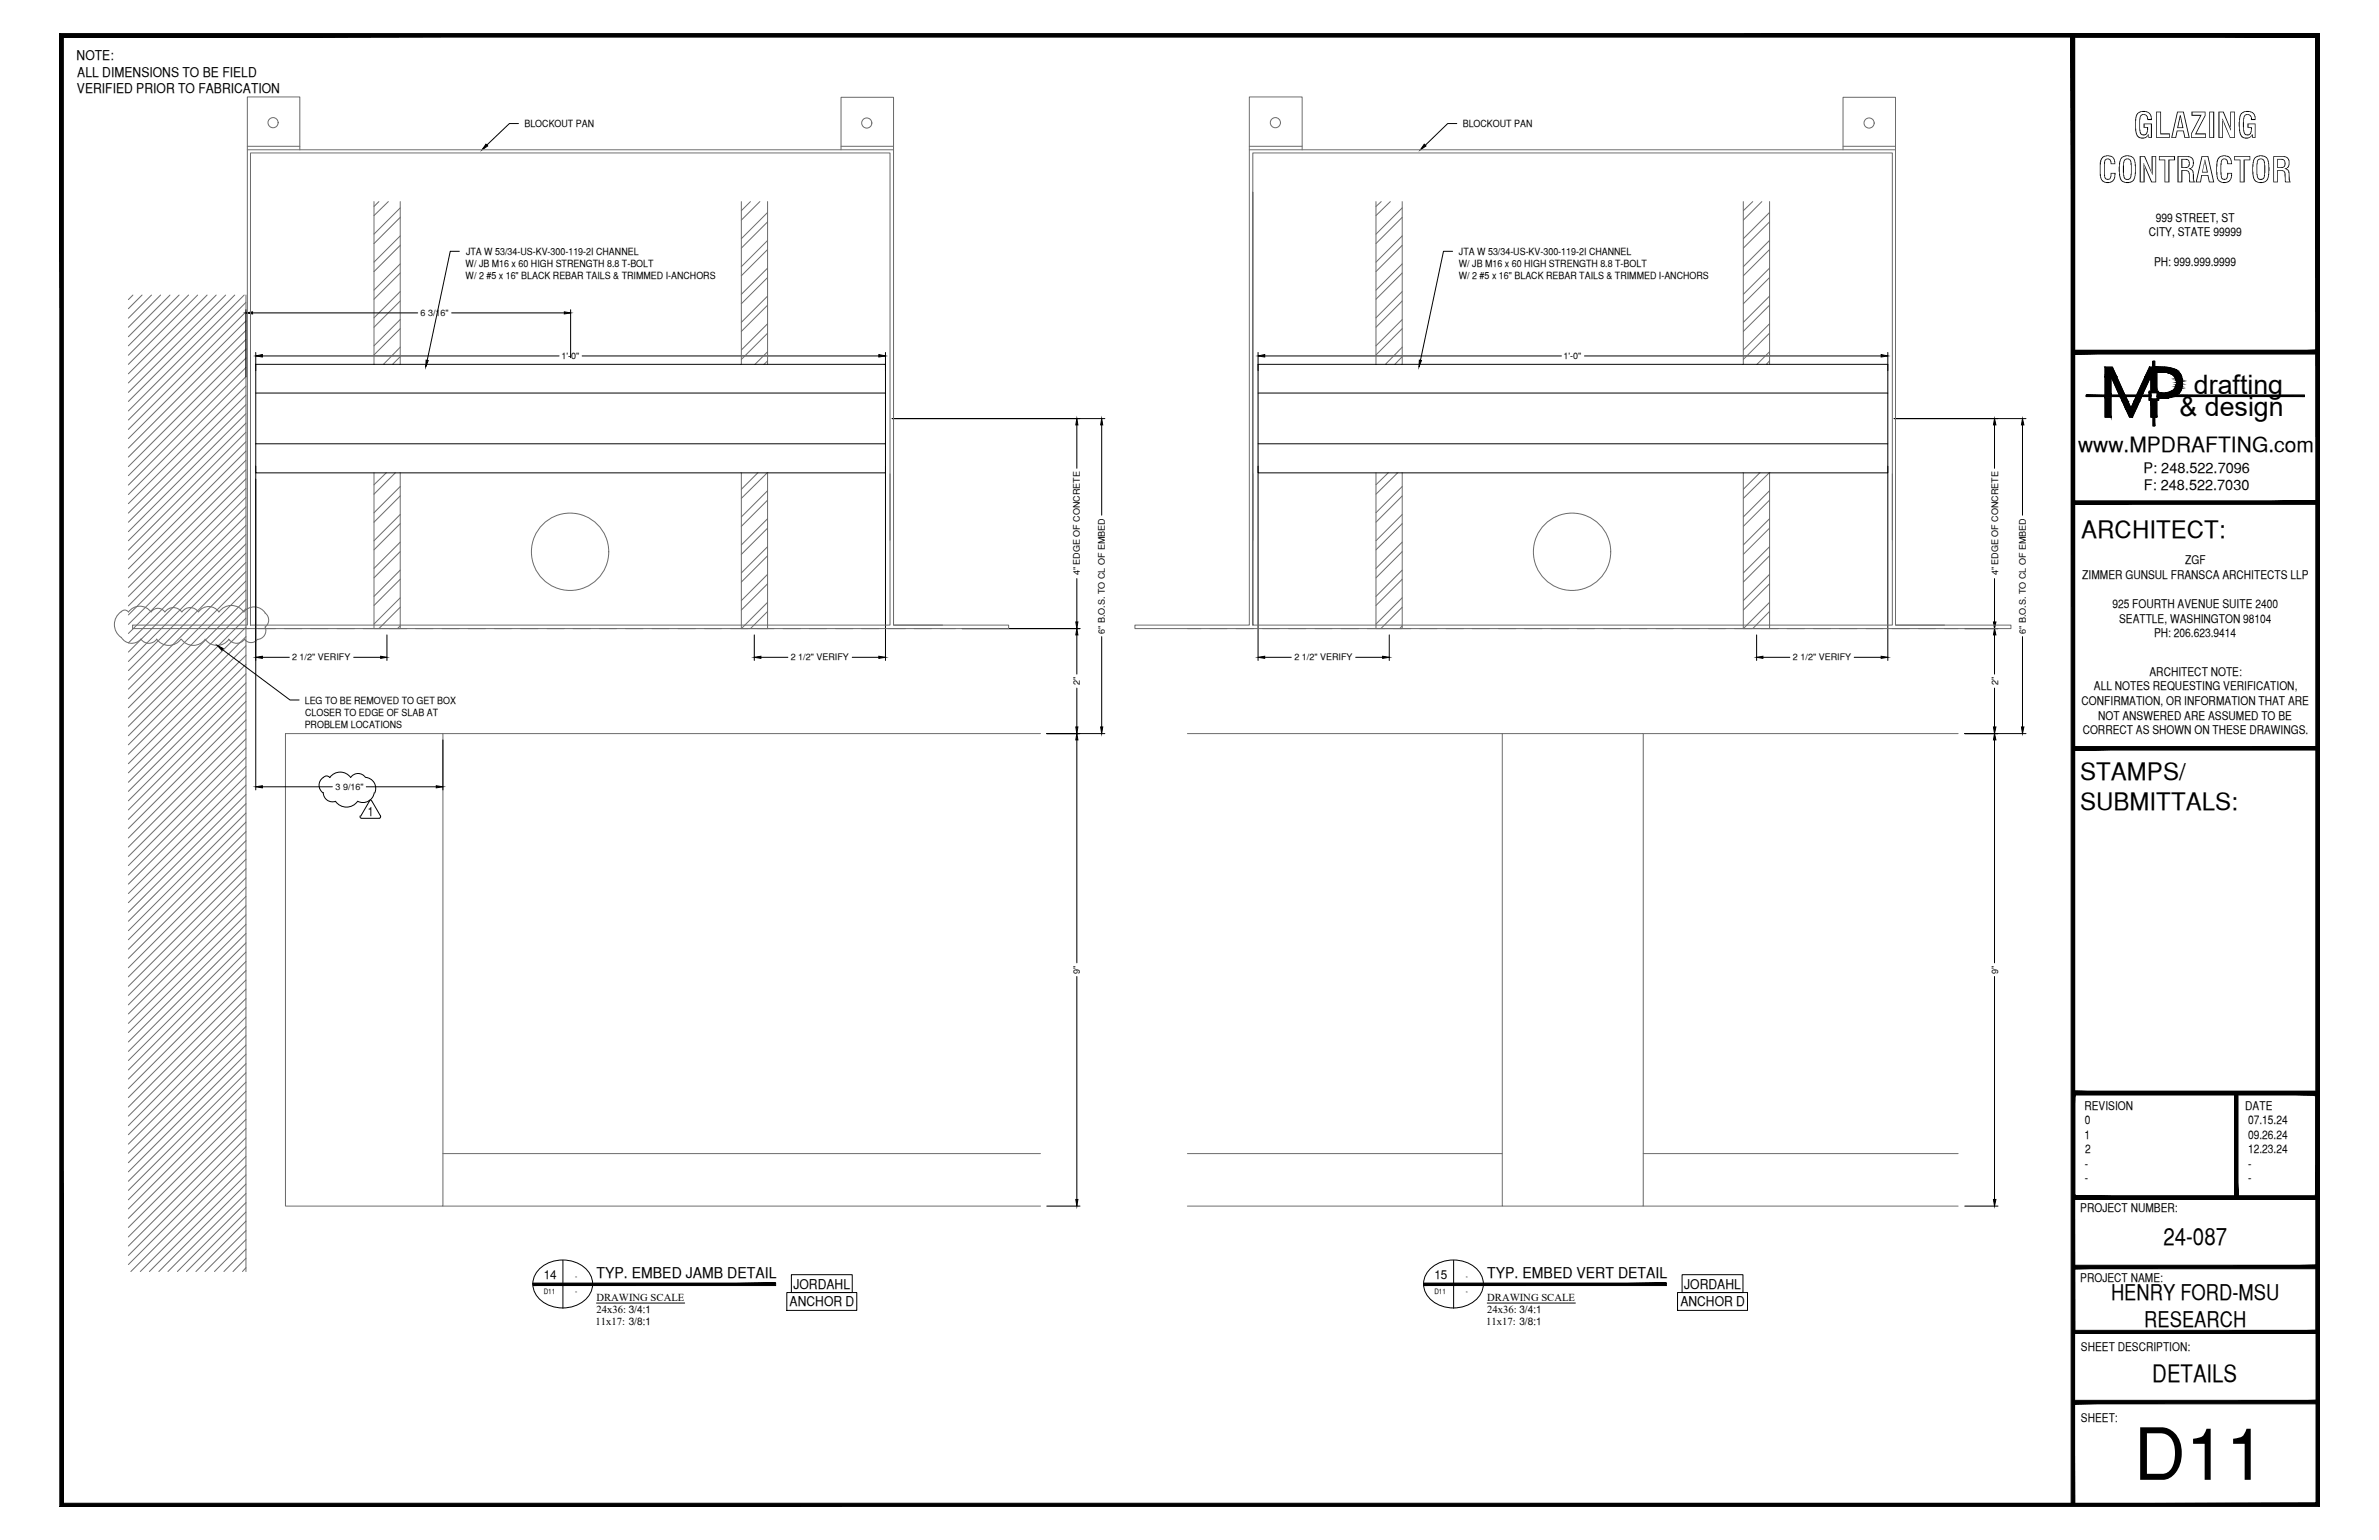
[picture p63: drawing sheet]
<svg xmlns="http://www.w3.org/2000/svg" width="432mm" height="279mm" viewBox="0 0 432 279" stroke-linecap="round" stroke-linejoin="round" font-family="sans-serif">
<defs><g id="words">
<text font-size="13.1" x="387.3" y="268.5">D11</text>
<g font-size="6.3">
<text x="387.2" y="25">GLAZING</text>
<text x="380.8" y="33.1">CONTRACTOR</text>
</g>
<g font-size="4.9">
<text x="398.2" y="71.5">drafting</text>
<text x="395.6" y="75.5">&amp; design</text>
</g>
<g font-size="4.4">
<text x="377.8" y="97.5">ARCHITECT:</text>
<text x="377.6" y="141.5">STAMPS/</text>
<text x="377.6" y="146.9">SUBMITTALS:</text>
<text x="392.7" y="225.8">24-087</text>
<text x="390.7" y="250.7">DETAILS</text>
</g>
<g font-size="3.9">
<text x="383.2" y="235.9">HENRY FORD-MSU</text>
<text x="389.2" y="240.7">RESEARCH</text>
</g>
<text font-size="3.8" x="377.2" y="82">www.MPDRAFTING.com</text>
<g font-size="2.7">
<text x="108.3" y="231.8">TYP. EMBED JAMB DETAIL</text>
<text x="269.9" y="231.8">TYP. EMBED VERT DETAIL</text>
</g>
<g font-size="2.6">
<text x="389.1" y="85.8">P: 248.522.7096</text>
<text x="389.1" y="89">F: 248.522.7030</text>
</g>
<g font-size="2.4">
<text x="13.9" y="10.9">NOTE:</text>
<text x="14" y="17">VERIFIED PRIOR TO FABRICATION</text>
<text x="14" y="13.9">ALL DIMENSIONS TO BE FIELD</text>
<text x="144" y="233.8">JORDAHL</text>
<text x="305.7" y="233.8">JORDAHL</text>
<text x="143.3" y="237">ANCHOR D</text>
<text x="305" y="237">ANCHOR D</text>
</g>
<text font-size="2.3" x="66.7" y="148">1</text>
<g font-size="2.2">
<text x="391.3" y="40.2">999 STREET, ST</text>
<text x="390" y="42.9">CITY, STATE 99999</text>
<text x="391" y="48.2">PH: 999.999.9999</text>
<text x="378" y="105">ZIMMER GUNSUL FRANSCA ARCHITECTS LLP</text>
<text x="396.6" y="102.3">ZGF</text>
<text x="383.4" y="110.3">925 FOURTH AVENUE SUITE 2400</text>
<text x="384.6" y="113">SEATTLE, WASHINGTON 98104</text>
<text x="391" y="115.6">PH: 206.623.9414</text>
<text x="380" y="125.2">ALL NOTES REQUESTING VERIFICATION,</text>
<text x="390.1" y="122.6">ARCHITECT NOTE:</text>
<text x="377.8" y="127.9">CONFIRMATION, OR INFORMATION THAT ARE</text>
<text x="380.8" y="130.6">NOT ANSWERED ARE ASSUMED TO BE</text>
<text x="378" y="133.2">CORRECT AS SHOWN ON THESE DRAWINGS.</text>
<text x="378.3" y="201.3">REVISION</text>
<text x="378.4" y="204">0</text>
<text x="407.5" y="201.3">DATE</text>
<text x="408" y="204">07.15.24</text>
<text x="378.3" y="206.6">1</text>
<text x="378.5" y="209.2">2</text>
<text x="408" y="206.6">09.26.24</text>
<text x="408" y="209.2">12.23.24</text>
<text x="378.4" y="211.9">-</text>
<text x="378.4" y="214.5">-</text>
<text x="408" y="211.9">-</text>
<text x="408" y="214.5">-</text>
<text x="377.6" y="219.9">PROJECT NUMBER:</text>
<text x="98.7" y="232">14</text>
<text x="260.3" y="232">15</text>
<text x="377.6" y="232.5">PROJECT NAME:</text>
<text x="377.7" y="245.2">SHEET DESCRIPTION:</text>
<text x="377.7" y="257.9">SHEET:</text>
</g>
<g font-size="1.9">
<text x="108.3" y="236">DRAWING SCALE</text>
<text x="108.3" y="238.1">24x36: 3/4:1</text>
<text x="269.9" y="236">DRAWING SCALE</text>
<text x="269.9" y="238.1">24x36: 3/4:1</text>
<text x="108.1" y="240.3">11x17: 3/8:1</text>
<text x="269.7" y="240.3">11x17: 3/8:1</text>
</g>
<g font-size="1.8">
<text x="95.2" y="23.1">BLOCKOUT PAN</text>
<text x="265.5" y="23.1">BLOCKOUT PAN</text>
<text x="84.6" y="46.2">JTA W 53/34-US-KV-300-119-2I CHANNEL</text>
<text x="264.8" y="46.2">JTA W 53/34-US-KV-300-119-2I CHANNEL</text>
<text x="84.5" y="48.5">W/ JB M16 x 60 HIGH STRENGTH 8.8 T-BOLT</text>
<text x="84.5" y="50.7">W/ 2 #5 x 16&quot; BLACK REBAR TAILS &amp; TRIMMED I-ANCHORS</text>
<text x="264.8" y="48.5">W/ JB M16 x 60 HIGH STRENGTH 8.8 T-BOLT</text>
<text x="264.8" y="50.7">W/ 2 #5 x 16&quot; BLACK REBAR TAILS &amp; TRIMMED I-ANCHORS</text>
<text x="55.3" y="127.6">LEG TO BE REMOVED TO GET BOX</text>
<text x="55.4" y="129.9">CLOSER TO EDGE OF SLAB AT</text>
<text x="55.3" y="132">PROBLEM LOCATIONS</text>
</g>
<g font-size="1.6">
<text x="76.3" y="57.3">6 3/16&quot;</text>
<text x="101.9" y="65.2">1'-0&quot;</text>
<text x="283.8" y="65.2">1'-0&quot;</text>
<text x="196" y="104.4" transform="rotate(-90 196 104.4)">4&quot; EDGE OF CONCRETE</text>
<text x="362.6" y="104.4" transform="rotate(-90 362.6 104.4)">4&quot; EDGE OF CONCRETE</text>
<text x="53" y="119.8">2 1/2&quot; VERIFY</text>
<text x="143.5" y="119.8">2 1/2&quot; VERIFY</text>
<text x="200.5" y="115" transform="rotate(-90 200.5 115)">6&quot; B.O.S. TO CL OF EMBED</text>
<text x="234.9" y="119.8">2 1/2&quot; VERIFY</text>
<text x="325.4" y="119.8">2 1/2&quot; VERIFY</text>
<text x="367.7" y="115" transform="rotate(-90 367.7 115)">6&quot; B.O.S. TO CL OF EMBED</text>
<text x="196" y="124.3" transform="rotate(-90 196 124.3)">2&quot;</text>
<text x="362.6" y="124.3" transform="rotate(-90 362.6 124.3)">2&quot;</text>
<text x="60.9" y="143.3">3 9/16&quot;</text>
<text x="196" y="176.7" transform="rotate(-90 196 176.7)">9&quot;</text>
<text x="362.6" y="176.7" transform="rotate(-90 362.6 176.7)">9&quot;</text>
</g>
<g font-size="1.3">
<text x="104.4" y="232">-</text>
<text x="266.1" y="232">-</text>
<text x="98.7" y="234.8">D11</text>
<text x="104.4" y="234.8">-</text>
<text x="260.3" y="234.8">D11</text>
<text x="266.1" y="234.8">-</text>
</g>
</g></defs>
<!-- layer: SURROUNDING CONDITIONS -->
<g fill="none" stroke="#6c6c6c" stroke-width=".18">
<path d="M44.9 26.5h9.5M45.5 34.9v78.5h116v-85.7h-116v85.7M54.4 27.2v-9.6h-9.5v95.8h-20.8v.6h159v-.6h-20.9M67.9 36.6v29.5M68.8 36.6l-.9 .9M70.5 36.6l-2.6 2.5M72.6 37.7l-4.7 4.8M72.6 39.4l-4.7 4.8M72.6 36.6v29.5M134.6 36.6v29.5M136.2 36.6l-1.6 1.6M137.9 36.6l-3.3 3.3"/>
<path d="M139.3 38.5l-4.7 4.8M139.3 36.6v29.5M152.7 27.2v-9.5h9.5v95.7h8.9M152.7 26.5h9.5v.7h-117.3M226.8 26.5h9.5M227.4 34.9v78.5h116.1v-85.7h-116.1v85.7M236.3 27.2v-9.6h-9.5v95.8h-20.8v.6h159v-.6h-21M249.7 36.6v29.5M250.7 36.6l-1 .9M252.3 36.6l-2.6 2.5M254.5 37.7l-4.8 4.8M254.5 39.4l-4.8 4.8"/>
<path d="M254.5 36.6v29.5M316.4 36.6v29.5M318.1 36.6l-1.7 1.6M319.8 36.6l-3.4 3.3M321.2 38.5l-4.8 4.8M321.2 36.6v29.5M334.5 27.2v-9.5h9.5v95.7h8.9M334.5 26.5h9.5v.7h-117.2M24.1 53.5l-.8 .9M25.8 53.5l-2.5 2.5M27.5 53.5l-4.2 4.2M29.1 53.5l-5.8 5.9"/>
<path d="M30.9 53.5l-7.6 7.6M32.5 53.5l-9.2 9.2M34.2 53.5l-10.9 11M35.9 53.5l-12.6 12.6M37.6 53.5l-14.3 14.3M39.2 53.5l-15.9 16M41 53.5l-17.7 17.7M42.6 53.5l-19.3 19.3M44.3 53.5l-21 21M44.6 54.9l-21.3 21.3M44.6 56.6l-21.3 21.3M44.6 58.2l-21.3 21.4"/>
<path d="M44.6 59.9l-21.3 21.4M44.6 53.5v177.2M72.6 42.8l-4.7 4.8M72.6 47.9l-4.7 4.7M72.6 52.9l-4.7 4.8M72.6 58l-4.7 4.7M72.6 44.5l-4.7 4.8M72.6 49.5l-4.7 4.8M72.6 54.6l-4.7 4.8M72.6 59.6l-4.7 4.8M139.3 43.6l-4.7 4.8M139.3 48.6l-4.7 4.8"/>
<path d="M139.3 53.7l-4.7 4.8M139.3 58.7l-4.7 4.8M139.3 40.3l-4.7 4.7M139.3 45.3l-4.7 4.7M139.3 50.4l-4.7 4.7M139.3 55.4l-4.7 4.7M254.5 42.8l-4.8 4.8M254.5 47.9l-4.8 4.7M254.5 52.9l-4.8 4.8M254.5 58l-4.8 4.7M254.5 44.5l-4.8 4.8M254.5 49.5l-4.8 4.8"/>
<path d="M254.5 54.6l-4.8 4.8M254.5 59.6l-4.8 4.8M321.2 43.6l-4.8 4.8M321.2 48.6l-4.8 4.8M321.2 53.7l-4.8 4.8M321.2 58.7l-4.8 4.8M321.2 40.3l-4.8 4.7M321.2 45.3l-4.8 4.7M321.2 50.4l-4.8 4.7M321.2 55.4l-4.8 4.7M44.6 61.6l-21.3 21.3M44.6 63.3l-21.3 21.3"/>
<path d="M44.6 65l-21.3 21.3M44.6 66.7l-21.3 21.3M44.6 68.3l-21.3 21.4M44.6 70l-21.3 21.4M44.6 71.7l-21.3 21.4M44.6 73.4l-21.3 21.3M44.6 75.1l-21.3 21.4M44.6 76.8l-21.3 21.3M44.6 78.4l-21.3 21.4M72.6 63l-3 3.1M72.6 64.7l-1.4 1.4M139.3 63.8l-2.3 2.3"/>
<path d="M139.3 60.5l-4.7 4.7M139.3 65.5l-.6 .6M254.5 63l-3 3.1M254.5 64.7l-1.3 1.4M321.2 63.8l-2.3 2.3M321.2 60.5l-4.8 4.7M321.2 65.5l-.6 .6M44.6 80.1l-21.3 21.4M44.6 81.9l-21.3 21.3M44.6 83.5l-21.3 21.3M44.6 85.2l-21.3 21.4M44.6 86.9l-21.3 21.3"/>
<path d="M44.6 88.6l-21.3 21.3M44.6 90.2l-21.3 21.4M44.6 91.9l-21.3 21.4M44.6 93.6l-21.3 21.3M44.6 95.3l-21.3 21.3M44.6 97l-21.3 21.3M44.6 98.7l-21.3 21.3M45.5 86v12M67.9 85.8v28.2h4.7v-28.2M70.1 85.8l-2.2 2.1M71.8 85.8l-3.9 3.9M72.6 88.3l-4.7 4.7"/>
<path d="M72.6 93.3l-4.7 4.8M72.6 98.4l-4.7 4.7M72.6 90l-4.7 4.7M72.6 95l-4.7 4.8M134.6 85.8v28.2h4.7v-28.2M137.5 85.8l-2.9 3M139.3 85.8l-4.7 4.6M139.3 89l-4.7 4.8M139.3 94.1l-4.7 4.8M139.3 99.2l-4.7 4.7M139.3 90.7l-4.7 4.8M139.3 95.8l-4.7 4.8"/>
<path d="M161.5 86v12M227.4 86v12M249.7 85.8v28.2M252 85.8l-2.3 2.1M253.7 85.8l-4 3.9M254.5 88.3l-4.8 4.7M254.5 93.3l-4.8 4.8M254.5 98.4l-4.8 4.7M254.5 90l-4.8 4.7M254.5 95l-4.8 4.8M254.5 85.8v28.2M316.4 85.8v28.2l4.8-4.7"/>
<path d="M319.4 85.8l-3 3M321.1 85.8l-4.7 4.6M321.2 89l-4.8 4.8M321.2 94.1l-4.8 4.8M321.2 99.2l-4.8 4.7M321.2 90.7l-4.8 4.8M321.2 95.8l-4.8 4.8M321.2 85.8v28.2M343.5 86v12M22 111a2.83 2.83 0 0 0 0 4.6M22 111a.79 .79 0 0 1 1.3 0M22 115.6a2.19 2.19 0 0 0 3.6 .3"/>
<path d="M23.3 111.1a2.51 2.51 0 0 1 4.1 0M25.6 116a1.75 1.75 0 0 0 2.8 0M27.4 111a1.49 1.49 0 0 1 2.5 0M28.4 115.9a2.7 2.7 0 0 0 4.4 0M29.9 111a1.87 1.87 0 0 1 3.1 0M32.9 116a2.64 2.64 0 0 0 4.3 0 2.64 2.64 0 0 0 4.4 0M33 111a1.81 1.81 0 0 1 3 0M36 111a2.25 2.25 0 0 1 3.7 0M37.7 114h2.8M39.7 111a2.76 2.76 0 0 1 4.6 0M41.5 116a1.75 1.75 0 0 0 2.9 0 1.43 1.43 0 0 0 2.3 0M42.1 114h3.2"/>
<path d="M44.3 111a2.38 2.38 0 0 1 3.8 .2M44.6 100.3l-21.3 21.4M44.6 102l-21.3 21.4M44.6 103.7l-21.3 21.3M44.6 105.4l-21.3 21.3M44.6 107.1l-21.3 21.3M44.6 108.8l-21.3 21.3M44.6 110.4l-21.3 21.4M44.6 112.1l-21.3 21.4M44.6 113.8l-21.3 21.3M44.6 115.5l-21.3 21.3M44.6 117.2l-21.3 21.4"/>
<path d="M44.6 118.9l-21.3 21.3M46.9 114h3.1M48.1 111.2a1.56 1.56 0 0 1 0 2.6M48.1 113.8a1.62 1.62 0 0 1-1.4 2.2M51.6 114h3.2M56.4 114h3.2M61.2 114h3.1M65.9 114h3.2M70.7 114h3.2M72.6 103.4l-4.7 4.8M72.6 108.5l-4.7 4.7M72.6 113.5l-.5 .5"/>
<path d="M72.6 100.1l-4.7 4.7M72.6 105.1l-4.7 4.8M72.6 110.2l-3.8 3.8M75.4 114h3.2M80.2 114h3.2M85 114h3.1M89.7 114h3.2M94.5 114h3.2M99.3 114h3.1M104 114h3.2M108.8 114h3.2M113.5 114h3.2"/>
<path d="M118.3 114h3.2M123.1 114h3.1M127.8 114h3.2M132.6 114h3.2M137.4 114h3.1M139.3 104.2l-4.7 4.8M139.3 109.3l-4.7 4.7M139.3 100.8l-4.7 4.8M139.3 105.9l-4.7 4.8M139.3 110.9l-3.1 3.1M142.1 114h3.2M146.9 114h3.2"/>
<path d="M151.6 114h3.2M156.4 114h3.2M161.2 114h3.1M165.9 114h3.2M170.7 114h2.8M215.5 114h2.5M219.6 114h3.2M224.3 114h3.2M229.1 114h3.2M233.9 114h3.1M238.6 114h3.2M243.4 114h3.2"/>
<path d="M248.2 114h7.9M254.5 103.4l-4.8 4.8M254.5 108.5l-4.8 4.7M254.5 113.5l-.4 .5M254.5 100.1l-4.8 4.7M254.5 105.1l-4.8 4.8M254.5 110.2l-3.9 3.8M257.7 114h3.2M262.4 114h3.2M267.2 114h3.2M272 114h3.1M276.7 114h3.2"/>
<path d="M281.5 114h3.2M286.3 114h3.1M291 114h3.2M295.8 114h3.2M300.5 114h3.2M305.3 114h3.2M310.1 114h3.1M314.8 114h8M321.2 104.2l-4.8 4.8M321.2 100.8l-4.8 4.8M321.2 105.9l-4.8 4.8M321.2 110.9l-3.1 3.1"/>
<path d="M324.4 114h3.1M329.1 114h3.2M333.9 114h3.2M338.6 114h3.2M343.4 114h3.2M348.2 114h3.1M352.9 114h2.5M44.6 120.5l-21.3 21.4M44.6 122.2l-21.3 21.4M44.6 123.9l-21.3 21.4M44.6 125.6l-21.3 21.3M44.6 127.3l-21.3 21.4"/>
<path d="M44.6 129l-21.3 21.3M44.6 130.6l-21.3 21.4M44.6 132.3l-21.3 21.4M44.6 134l-21.3 21.4M44.6 135.7l-21.3 21.3M44.6 137.4l-21.3 21.3M44.6 139.1l-21.3 21.3M51.8 133.1h28.6v85.7h-28.6zM80.4 133.1h108.4M215.5 133.1h57.2M272.7 133.1h25.6v85.7h-25.6zM298.3 133.1h57.1"/>
<path d="M44.6 140.8l-21.3 21.3M44.6 142.4l-21.3 21.4M44.6 144.1l-21.3 21.4M44.6 145.8l-21.3 21.3M44.6 147.5l-21.3 21.3M44.6 149.2l-21.3 21.3M44.6 150.9l-21.3 21.3M44.6 152.5l-21.3 21.4M44.6 154.2l-21.3 21.4M44.6 155.9l-21.3 21.3M44.6 157.6l-21.3 21.3M44.6 159.3l-21.3 21.3"/>
<path d="M44.6 161l-21.3 21.3M44.6 162.6l-21.3 21.4M44.6 164.3l-21.3 21.4M44.6 166l-21.3 21.3M44.6 167.7l-21.3 21.3M44.6 169.4l-21.3 21.4M44.6 171.1l-21.3 21.3M44.6 172.7l-21.3 21.4M44.6 174.4l-21.3 21.4M44.6 176.1l-21.3 21.4M44.6 177.8l-21.3 21.3M44.6 179.5l-21.3 21.4"/>
<path d="M44.6 181.2l-21.3 21.3M44.6 182.8l-21.3 21.4M44.6 184.5l-21.3 21.4M44.6 186.2l-21.3 21.4M44.6 187.9l-21.3 21.3M44.6 189.6l-21.3 21.3M44.6 191.3l-21.3 21.3M44.6 193l-21.3 21.3M44.6 194.6l-21.3 21.4M44.6 196.3l-21.3 21.4M44.6 198l-21.3 21.3M44.6 199.7l-21.3 21.3"/>
<path d="M44.6 201.4l-21.3 21.3M44.6 203.1l-21.3 21.3M44.6 204.7l-21.3 21.4M44.6 206.4l-21.3 21.4M44.6 208.1l-21.3 21.3M44.6 209.8l-20.9 20.9M44.6 211.5l-19.1 19.2M44.6 213.2l-17.5 17.5M44.6 214.8l-15.8 15.9M44.6 216.5l-14.1 14.2M44.6 218.2l-12.4 12.5M44.6 219.9l-10.8 10.8"/>
<path d="M80.4 218.8h108.4M80.4 209.3h108.4M215.5 218.8h57.2M215.5 209.3h57.2M298.3 218.8h57.1M298.3 209.3h57.1M44.6 221.6l-9 9.1M44.6 223.3l-7.4 7.4M44.6 224.9l-5.7 5.8M44.6 226.6l-4 4.1M44.6 228.3l-2.3 2.4M44.6 230l-.6 .7"/>
<circle cx="49.6" cy="22.3" r=".92"/>
<circle cx="157.3" cy="22.3" r=".92"/>
<circle cx="231.5" cy="22.3" r=".92"/>
<circle cx="339.2" cy="22.3" r=".92"/>
<circle cx="103.5" cy="100.1" r="7"/>
<circle cx="285.3" cy="100.1" r="7"/>
</g>
<!-- layer: DIM -->
<g fill="none" stroke="#000" stroke-width=".18">
<path d="M44.6 56.2v12.2M45.8 56.8h30M82 56.8h20.4M103.6 56.2v8.7M46.4 63.9v3.3M47.6 64.6h53.9M105.7 64.6h53.8M160.7 63.9v3.3M161.9 75.9h38.6M195.5 77.1v7.9M200 77.1v16.4M228.3 63.9v3.3"/>
<path d="M229.6 64.6h53.8M287.6 64.6h53.8M342.6 63.9v3.3M343.8 75.9h23.9M362 77.1v7.9M367.1 77.1v16.4M46.4 84.6v58.7M160.7 84.6v35.2M228.3 84.6v35.2M342.6 84.6v35.2M47.6 119.3h4.9M64.2 119.3h4.9"/>
<path d="M70.2 115.2v4.6M136.9 115.2v4.6M138.1 119.3h4.9M154.7 119.3h4.8M174.6 114h21.4M195.5 105v7.8M195.5 115.2v7.1M200 115.5v16.4M229.6 119.3h4.8M246.1 119.3h4.9M252.2 115.2v4.6M318.8 115.2v4.6"/>
<path d="M320 119.3h4.9M336.5 119.3h4.9M356.6 114h6M362 105v7.8M362 115.2v7.1M367.1 115.5v16.4M80.4 134.2v9.1M190 133.1h10.5M195.5 124.8v7.1M195.5 134.2v40.5M356.6 133.1h11.1M362 124.8v7.1"/>
<path d="M362 134.2v40.5M47.6 142.7h12.7M66.5 142.7h12.7M195.5 177.2v40.4M362 177.2v40.4M190 218.8h6M356.6 218.8h6"/>
</g>
<g fill="#000" stroke="#000" stroke-width=".18">
<path d="M44.6 56.8l1.2-.2v.4zM102.4 56.6l1.2 .2-1.2 .2zM46.4 64.6l1.2-.3v.5zM159.5 64.3l1.2 .3-1.2 .2zM195.5 75.9l.1 1.2h-.3zM200 75.9l.2 1.2h-.4zM228.3 64.6l1.3-.3v.5zM341.4 64.3l1.2 .3-1.2 .2zM362 75.9l.3 1.2h-.5zM367.1 75.9l.2 1.2h-.4zM46.4 119.3l1.2-.2v.3zM69.1 119.1l1.1 .2-1.1 .1z"/>
<path d="M136.9 119.3l1.2-.2v.3zM159.5 119.1l1.2 .2-1.2 .1zM195.3 112.8h.3l-.1 1.2zM195.5 114l.1 1.2h-.3zM228.3 119.3l1.3-.2v.3zM251 119.1l1.2 .2-1.2 .1zM318.8 119.3l1.2-.2v.3zM341.4 119.1l1.2 .2-1.2 .1zM361.8 112.8h.5l-.3 1.2zM362 114l.3 1.2h-.5zM195.5 133.1l.1 1.1h-.3zM195.3 131.9h.3l-.1 1.2z"/>
<path d="M199.8 131.9h.4l-.2 1.2zM362 133.1l.3 1.1h-.5zM361.8 131.9h.5l-.3 1.2zM366.9 131.9h.4l-.2 1.2zM46.4 142.7l1.2-.1v.3zM79.2 142.6l1.2 .1-1.2 .2zM195.3 217.6h.3l-.1 1.2zM361.8 217.6h.5l-.3 1.2z"/>
</g>
<!-- layer: SYMBOLS -->
<g fill="#000" stroke="#000" stroke-width=".18">
<path d="M96.8 232.8v.4l44-.4zM96.8 233.2l44-.4v.4z"/>
<path d="M258.4 232.8v.4l44.1-.4zM258.4 233.2l44.1-.4v.4z"/>
</g>
<path d="M98 230.1a6.3 6.3 0 0 1 8.8 .7 3.9 3.9 0 0 1-1.9 5.9 6 6 0 0 1-7.8-2.2 3.7 3.7 0 0 1 .9-4.4zM102.2 228.7v8.7M259.7 230.1a6.3 6.3 0 0 1 8.8 .7 3.9 3.9 0 0 1-1.9 5.9 6 6 0 0 1-7.9-2.2 3.7 3.7 0 0 1 1-4.4zM263.8 228.7v8.7" fill="none" stroke="#000" stroke-width=".18"/>
<!-- layer: MEDIUM_2 -->
<path d="M108.3 236.4h16M269.9 236.4h16" fill="none" stroke="#000" stroke-width=".18"/>
<!-- layer: NOTES -->
<path d="M94.1 22.4h-1.6l-4.2 4M264.4 22.4h-1.6l-4.1 4M83.4 45.6h-1.7l-4.2 19.8M263.7 45.6h-1.7l-4.2 19.8M40.4 117.9l12.2 9.1h1.7M142.8 234.5h12.7v3.2h-12.7zM143.6 231.3h11.1v3.2h-11.1zM304.5 234.5h12.7v3.2h-12.7zM305.3 231.3h11.1v3.2h-11.1z" fill="none" stroke="#000" stroke-width=".18"/>
<g fill="#fff" stroke="#fff" stroke-width=".18">
<path d="M94.6 21.1v2.6l13.8-2.6zM94.6 23.7l13.8-2.6v2.6z"/>
<path d="M54.8 125.7v7l29.5-7zM54.8 132.7l29.5-7v7z"/>
<path d="M265 21.1v2.6l13.7-2.6zM265 23.7l13.7-2.6v2.6z"/>
<path d="M83.9 44.3v7.1l46.7-7.1zM83.9 51.4l46.7-7.1v7.1z"/>
<path d="M264.2 44.3v7.1l46.6-7.1zM264.2 51.4l46.6-7.1v7.1z"/>
</g>
<path d="M88.2 26.2l.3 .3-1 .7zM258.5 26.2l.3 .3-1 .7zM77.3 65.3l.4 .1-.4 1.1zM257.6 65.3l.4 .1-.4 1.1zM39.4 117.1l1.1 .6-.2 .3z" fill="#000" stroke="#000" stroke-width=".18"/>
<!-- layer: DIM -->
<path d="M76.1 55.9v1.8l5.6-1.8zM76.1 57.7l5.6-1.8v1.8z" fill="#fff" stroke="#fff" stroke-width=".18"/>
<!-- layer: Schiene -->
<path d="M46.4 66.1h114.3v19.7h-114.3zM46.4 71.3h114.3M228.3 66.1h114.3v19.7h-114.3zM228.3 71.3h114.3M46.4 80.5h114.3M228.3 80.5h114.3" fill="none" stroke="#000" stroke-width=".18"/>
<!-- layer: 1ST REVISIONS -->
<g fill="none" stroke="#000" stroke-width=".18">
<path d="M58.6 141.1a1.68 1.68 0 0 0 0 2.7M58.7 143.8a1.68 1.68 0 0 0 2.2 1.6M58.7 141.1a.73 .73 0 0 1 1.2 0M59.9 141.1a2.32 2.32 0 0 1 3.8 0M60.9 145.4a2.44 2.44 0 0 0 4 0M63.7 141a1.62 1.62 0 0 1 2.6 0M65.4 148a.29 .29 0 0 0 .2 .5M65.7 148.5h3.1M66.4 141a2 2 0 0 1 1.6 2.9M67 145.3a.29 .29 0 0 1 .5 0M67.1 145.4l-1.6 2.7M67.5 145.4l1.6 2.7"/>
<path d="M67.9 143.8a2.06 2.06 0 0 1-3 1.6M69 148a.29 .29 0 0 1-.2 .5"/>
</g>
<!-- layer: TITLE BLOCK -->
<g fill="#000" stroke="#000" stroke-width=".18">
<path d="M393.1 71.3h2.4zM394.3 68h1.6z"/>
<path d="M376.3 6.5v.2h44.1zM376.3 6.5h44.3l-.2 .2z"/>
<path d="M375.9 6.4l.7 266.6v-266.6zM375.9 6.4l.7 266.6h-.7z"/>
<path d="M420.6 6.5l-.2 .2 .2 234.9zM420.4 6.7l.2 234.9h-.2z"/>
<path d="M421 6.1l-.6 .6 .6 266.7zM420.4 6.7l.6 266.7-.6-.7zM10.9 273.4h410.1l-.6-.7zM10.9 273.4l.6-.7h408.9zM10.9 6.1v267.3l.6-.7zM10.9 6.1l.6 .6v266zM10.9 6.1l.6 .6 409.5-.6zM11.5 6.7l409.5-.6-.6 .6z"/>
<path d="M382.1 68.3h1.1zM382.1 68.3h1.1z"/>
<path d="M382.1 68.3l1.1 3.3v-3.3zM382.1 68.3l1.1 3.3h-1.1z"/>
<path d="M382.1 72.1l1.1 3.6v-3.6zM382.1 72.1l1.1 3.6h-1.1z"/>
<path d="M382.1 66.6l2.1 1.7-.8-1.7zM382.1 66.6l2.1 1.7h-2.1z"/>
<path d="M383.2 68.3h1zM383.2 68.3h1z"/>
<path d="M383.2 68.3l2.4 3.3-1.4-3.3zM383.2 68.3l2.4 3.3h-1z"/>
<path d="M384.9 72.1l1.3 .7-.3-.7zM384.9 72.1l1.3 .7h-1z"/>
<path d="M385.2 72.8l1.6 1.2-.6-1.2zM385.2 72.8l1.6 1.2h-1z"/>
<path d="M385.8 74l1.2 1.7 .8-1.7zM385.8 74l1.2 1.7h-.5z"/>
<path d="M387.3 72.8l.5 1.2 .6-1.2zM387.3 72.8l.5 1.2h-1z"/>
<path d="M387.7 72.1l.7 .7 .3-.7zM387.7 72.1l.7 .7h-1.1z"/>
<path d="M389.4 68.3l-.5 3.3 1.5-3.3zM389.4 68.3l-.5 3.3h-1z"/>
<path d="M390.1 71.2l.3 .5v-.5zM390.1 71.2l.3 .5h-.3z"/>
<path d="M378.7 71.7l11.7 .2v-.2zM378.7 71.7l11.7 .2h-11.7z"/>
<path d="M390.1 71.9l.3 .5v-.5zM390.1 71.9l.3 .5h-.3z"/>
<path d="M390.1 66.6l.6 1.7v-1.7zM390.1 66.6l.6 1.7h-1.3z"/>
<path d="M390.4 68.3l.3 2.6v-2.6zM390.4 68.3l.3 2.6h-.3z"/>
<path d="M390.4 72.8l.3 2.9v-2.9zM390.4 72.8l.3 2.9h-.3z"/>
<path d="M390.8 65.5l.3 5.5v-5.5zM390.8 65.5l.3 5.5h-.3z"/>
<path d="M390.8 72.6l.3 4.7v-4.7zM390.8 72.6l.3 4.7h-.3z"/>
<path d="M391.2 67.6l.3 3.3v-3.3zM391.2 67.6l.3 3.3h-.3z"/>
<path d="M391.2 72.8l.3 2.9v-2.9zM391.2 72.8l.3 2.9h-.3z"/>
<path d="M390.1 71l1.7 .2v-.2zM390.1 71l1.7 .2h-1.7z"/>
<path d="M391.5 71.2l.3 .5v-.5zM391.5 71.2l.3 .5h-.3z"/>
<path d="M391.5 71.9l.3 .5v-.5zM391.5 71.9l.3 .5h-.3z"/>
<path d="M390.1 72.4l1.7 .2v-.2zM390.1 72.4l1.7 .2h-1.7z"/>
<path d="M391.2 66.6l2.4 .1zM391.2 66.6l2.4 .1z"/>
<path d="M391.2 66.7l3.1 .2-.7-.2zM391.2 66.7l3.1 .2h-3.1z"/>
<path d="M391.9 72.2h1.7zM391.9 72.2l1.2 .1z"/>
<path d="M391.9 72.1l1.7 .1 .6-.1zM391.9 72.1l1.7 .1h-1.7z"/>
<path d="M391.2 66.9l3.8 .2-.7-.2zM391.2 66.9l3.8 .2h-3.8z"/>
<path d="M391.2 67.1l4.2 .3-.4-.3zM391.2 67.1l4.2 .3h-4.2z"/>
<path d="M391.2 67.4l4.3 .2-.1-.2zM391.2 67.4l4.3 .2h-4.3z"/>
<path d="M392.9 67.6h2.6zM392.9 67.6h2.6z"/>
<path d="M393.3 67.6l2.3 .1-.1-.1zM393.3 67.6l2.3 .1h-2zM393.6 67.7h2zM393.6 67.7h2z"/>
<path d="M393.4 71.2l2.1 .1zM393.1 71.3h2.4zM393.1 71.3h2.4z"/>
<path d="M391.9 71.3l3.3 .3 .3-.3zM391.9 71.3l3.3 .3h-3.3z"/>
<path d="M393.6 67.7l2.1 .1-.1-.1zM393.6 67.7l2.1 .1h-1.7z"/>
<path d="M393.8 71.2h1.8zM393.4 71.2h2.1z"/>
<path d="M394 67.8l1.9 .2-.2-.2zM394 67.8l1.9 .2h-1.6zM394.3 68h1.6z"/>
<path d="M394.1 71.1l1.5 .1 .1-.1zM393.8 71.2l.3-.1 1.5 .1z"/>
<path d="M394.2 70.9l1.5 .2 .1-.2zM394.2 70.9l1.5 .2h-1.6z"/>
<path d="M394.4 68l1.5 .2v-.2zM394.4 68l1.5 .2h-1.3z"/>
<path d="M394.4 70.9h1.5zM394.2 70.9h1.6z"/>
<path d="M394.6 68.2l1.4 .1-.1-.1zM394.6 68.2l1.4 .1h-1.3z"/>
<path d="M394.6 70.7l1.3 .2v-.2zM394.6 70.7l1.3 .2h-1.5z"/>
<path d="M394.7 68.3l1.3 .2v-.2zM394.7 68.3l1.3 .2h-1.2z"/>
<path d="M394.8 68.5l1.2 .2v-.2zM394.8 68.5l1.2 .2h-1.1zM394.9 68.7h1.1zM394.9 68.7h1.1z"/>
<path d="M394.8 70.4l1.2 .1v-.1zM394.8 70.4l1.2 .1h-1.3z"/>
<path d="M394.7 70.5l1.2 .2 .1-.2zM394.7 70.5l1.2 .2h-1.3z"/>
<path d="M394.9 68.7l1.2 .3-.1-.3zM394.9 68.7l1.2 .3h-1.1z"/>
<path d="M394.9 70.2l1.1 .2v-.2zM394.9 70.2l1.1 .2h-1.2z"/>
<path d="M395 69l1.1 .2v-.2zM395 69l1.1 .2h-1.1z"/>
<path d="M395 69.2l1.1 .2v-.2zM395 69.2l1.1 .2h-1.1z"/>
<path d="M395 69.4l1.1 .3v-.3zM395 69.4l1.1 .3h-1.1z"/>
<path d="M395 69.7l1.1 .1v-.1zM395 69.7l1.1 .1h-1.1z"/>
<path d="M395 69.8l1 .4 .1-.4zM395 69.8l1 .4h-1.1zM394.9 70.2h1.1zM394.9 70.2h1.1z"/>
<path d="M391.5 71.7l26.8 .2v-.2zM391.5 71.7l26.8 .2h-26.8z"/>
<path d="M376.3 64.2h44.3v-.6zM376.3 63.6h44.3l-44.3 .6z"/>
<path d="M376.3 64.2h44.3v-.6zM376.3 63.6h44.3l-44.3 .6z"/>
<path d="M376.3 91.5h44.3v-.6zM376.3 90.9h44.3l-44.3 .6z"/>
<path d="M376.3 136.1h44.3v-.7zM376.3 135.4h44.3l-44.3 .7z"/>
<path d="M405.6 198.3l.6 19v-19zM405.6 198.3l.6 19h-.6z"/>
<path d="M420.4 198.6v18.4l.2-18.6zM420.6 198.4v18.8l-.2-.2z"/>
<path d="M420.4 198.6v18.4l.2-18.6zM420.6 198.4v18.8l-.2-.2z"/>
<path d="M420.6 198l-.2 .6 .2-.2zM376.3 198h44.3l-.2 .6zM376.3 198l.3 .6h43.8zM376.3 198l.3 .6-.3-.2z"/>
<path d="M420.6 198l-.2 .6 .2-.2zM376.3 198h44.3l-.2 .6zM376.3 198l.3 .6h43.8zM376.3 198l.3 .6-.3-.2z"/>
<path d="M376.6 217l-.3 .2v.4zM376.6 217l44 .6h-44.3zM376.6 217l44 .6-.2-.6zM420.4 217l.2 .2v.4z"/>
<path d="M376.6 217l-.3 .2v.4zM376.6 217l44 .6h-44.3zM376.6 217l44 .6-.2-.6zM420.4 217l.2 .2v.4z"/>
<path d="M376.6 198.6l-.3 18.6 .3-.2zM376.3 198.4l.3 .2-.3 18.6z"/>
<path d="M376.6 198.6l-.3 18.6 .3-.2zM376.3 198.4l.3 .2-.3 18.6z"/>
<path d="M376.3 217.4h44.3v-.3zM376.3 217.1h44.3l-44.3 .3z"/>
<path d="M376.3 230.2h44.3v-.6zM376.3 229.6h44.3l-44.3 .6z"/>
<path d="M376.2 254.1v.6l44.5-.6zM376.2 254.7l44.5-.6v.6z"/>
<path d="M376.2 241.4v.5l44.5-.5zM376.2 241.9l44.5-.5v.5z"/>
<path d="M376.3 6.5v235.1h.3zM376.3 6.5h.3v235.1z"/>
</g>
<g fill="none" stroke="#000" stroke-width=".18">
<path d="M378.7 71.7h11.4v-.7h.7v-5.5h.3v5.5h.7v.7h26.5v.2h-26.5v.7h-.7v4.7h-.3v-4.7h-.7v-.7h-11.4zM382.1 72.1h1.1v3.6h-1.1zM382.1 66.6h1.3l2.2 5h-1l-1.4-3.3v3.3h-1.1zM384.9 72.1h1l.9 1.9 .9-1.9h1l-1.7 3.6h-.5zM390.1 66.6h.6v4.3h-.3v-2.6l-1.5 3.3h-1zM390.4 71.2h1.1v1.2h-1.1zM390.4 72.8h.3v2.9h-.3zM391.2 72.8h.3v2.9h-.3zM392.8 67.6l.8 .1 .7 .3M393.1 71.3h-1.2v.3h3.3M394.2 72.1h-2.3v.2h1.2M394.2 72l-1.1 .2"/>
<path d="M394.3 70.8l-.6 .3-.7 .1M394.3 68l.4 .4 .2 .5M394.9 69.9l-.2 .5-.4 .4M395 68.9v.5M395 67.1l.6 .5 .4 1.1M395 69.4v.5M395 67.1l-1.2-.4-2.6-.1v4.3h.3v-3.3h1.4M396 70.1a2.33 2.33 0 0 1-.8 1.5M396.1 68.7v.7M396.1 69.4v.7"/>
</g>
<use href="#words"/>
</svg>
